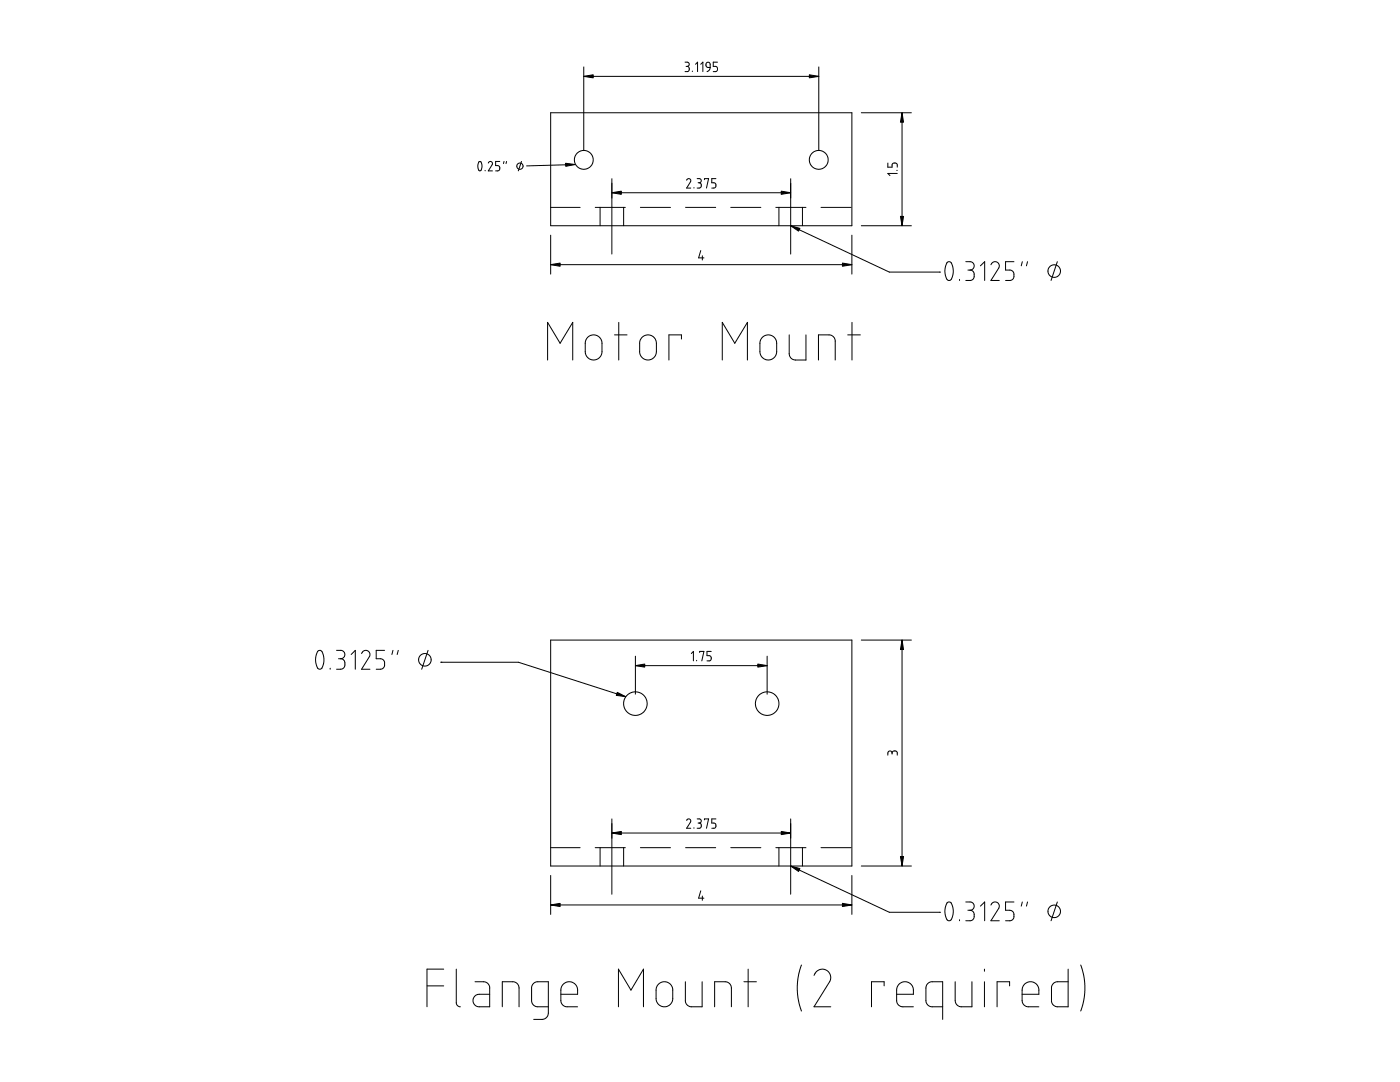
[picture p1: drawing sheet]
<svg xmlns="http://www.w3.org/2000/svg" width="279mm" height="216mm" viewBox="0 0 279 216" stroke-linecap="round" stroke-linejoin="round" font-family="sans-serif">
<g fill="none" stroke="#000" stroke-width=".2">
<path d="M116.5 13.4v16.6M116.5 15.2h46.9M136.7 12.4h.6l.2 .2v.5l-.4 .2M136.9 13.3h.2M137.1 13.3l.4 .2v.6l-.2 .2h-.6M138.2 14.2v.1M138.8 12.8l.4-.4v1.9M139.8 12.8l.5-.4v1.9M141 12.6l.3-.2 .3 .2 .1 .9-.7-.2-.1-.2zM141.7 13.5l-.1 .4-.5 .4M143.2 12.4h-.9v.9h.6l.3 .3v.4l-.2 .2-.7 .1M163.4 13.4v16.6"/>
<path d="M95.6 32.3a.55 .55 0 0 1 .6 .7l-.1 .8a.35 .35 0 0 1-.4 .3 .35 .35 0 0 1-.3-.5v-.6zM96.8 34v.1M97.5 32.5a.43 .43 0 0 1 .3-.3 .43 .43 0 0 1 .5 .3v.3l-.8 1.3h.8M99.7 32.2h-.8v.8l.6 .1 .2 .3-.1 .6-.7 .1M100.6 32.2l-.1 .4M101.1 32.2l-.1 .4M104.1 32.2l-.7 1.9M109.9 22.5h60.1v22.5h-60.1zM114.8 32.8l-9.7 .3M122.1 35.7v15M122.1 38.5h35.7M137 36l.4-.4 .4 .3v.3l-.8 1.3h.9"/>
<path d="M138.5 37.4v.1M139.1 35.6l.6 .1 .2 .2v.4l-.4 .2M139.3 36.5h.2M139.5 36.5l.4 .2v.6l-.2 .2h-.6M140.6 35.9v-.3h.8l-.4 1.9M142.9 35.6h-.9v.9h.6l.3 .3-.2 .6-.7 .1M157.8 35.7v15M171.9 22.5h10M177.2 32.5v.9h.8v-.6l.4-.3 .6 .2 .1 .7M179 34h.1M179.1 34.6h-1.9l.4 .4M180 22.5v22.5"/>
<path d="M109.9 46.9v7.8M109.9 52.8h60.1M109.9 41.4h5.9M118.8 41.4h6M119.8 41.4v3.6M124.5 41.4v3.6M127.8 41.4h6M136.8 41.4h6M139.8 50l-.4 1.5h1.1M140.2 51v.9M145.8 41.4h6M154.8 41.4h6"/>
<path d="M155.4 41.4v3.6M157.8 45l19.7 9.3h10M160.1 41.4v3.6M163.9 41.4h6M170 46.9v7.8M171.9 45h10M187.5 54.3h.1M189 52.4l.3-.2 .5 .2 .4 1.2-.1 1.5-.3 .7-.3 .2-.5-.2-.4-1.1v-1.2zM191.5 55.8v.2M192.7 52.2h1.1l.6 .5v.5l-.2 .4-.6 .3M193.2 53.9h.4M193.6 53.9l.5 .2 .3 .3v1l-.5 .5-1.2 .1"/>
<path d="M195.7 53l.8-.8v3.8M197.8 52.8l.4-.5 .5-.1 .5 .3 .2 .4-.1 .6-1.5 2.5h1.6M202.4 52.2h-1.7v1.7h1.1l.4 .3 .2 .4-.1 .8-.3 .4-.3 .2h-1M204 52.2l-.2 .8M205.1 52.2l-.2 .8M211 52.2l-1.2 3.8M109.3 71.8v-7.5l2.5 4.2 2.5-4.2v7.5M117.2 67.4l.7-.5 .7-.1 .9 .3 .5 .7 .1 .6v2.1l-.3 .6-.6 .6-.6 .1h-.6l-.6-.4-.5-.6-.1-.5v-2zM122.6 66.8h2.5M123.5 64.3v7.5M128 67.4l.7-.4 .8-.2 .8 .4 .5 .6 .2 .6v2l-.3 .7-.6 .6-.7 .1-.7-.1-.5-.3-.4-.6-.1-2.5zM136 67.6v-.8h-2.5v5"/>
<path d="M144.1 71.8v-7.5l2.5 4.2 2.6-4.2v7.5M152.1 67.4l.7-.5 .7-.1 .8 .3 .6 .7 .1 .6v2.1l-.3 .6-.6 .6-.7 .1h-.5l-.8-.4-.3-.6-.1-.5v-2zM157.5 66.8v4l.4 .7 .8 .3h2.1v-5M163.3 71.8v-5h2.4l.8 .6 .2 .5v3.9M169.2 66.8h2.5M170 64.3v7.5M63.4 130l.5-.2 .3 .2 .4 1.3-.2 1.6-.2 .4-.4 .2-.4-.2-.4-1.3v-1zM65.9 133.3v.2M67.2 129.8h1.1l.4 .4v.8l-.2 .3-.5 .1M67.6 131.4h.4M68 131.4l.3 .1 .4 .3 .1 1.1-.6 .6h-1M70.1 130.6l.8-.8v3.7"/>
<path d="M72.2 130.4l.2-.4 .5-.2h.4l.4 .3 .1 .8-1.6 2.6h1.6M76.8 129.8h-1.7v1.6l1.1 .1 .6 .6v.8l-.3 .4-.4 .2h-1M78.4 129.8l-.2 .8M79.5 129.8l-.2 .8M85.4 129.8l-1.2 3.7M88 132.1h.1M88 132.1h15.5l21.4 6.9M109.9 127.7h60.1v45.1h-60.1zM126.8 132.8h26.3M126.8 130.9v7.6M138 130.4l.4-.4v1.9M139 131.8v.1"/>
<path d="M139.6 130.2v-.2h.9l-.4 1.9M141.9 130h-.8v.8h.5l.3 .4-.2 .6-.6 .1M153.1 130.9v7.6M171.9 127.7h10M180 127.7v45.1M178 150.3l-.2-.4h-.4l-.2 .2v.6M178 150.3l.2-.4h.6l.2 .2 .1 .6M178 150.3v.2M109.9 174.7v7.8M109.9 169.1h5.9M118.8 169.1h6M119.8 169.1v3.7"/>
<path d="M122.1 163.4v15M122.1 166.2h35.7M124.5 169.1v3.7M127.8 169.1h6M136.8 169.1h6M137 163.7l.4-.3 .4 .2v.4l-.8 1.3h.9M138.5 165.2v.1M139.1 163.4h.6l.2 .3-.1 .4-.3 .1M139.3 164.2h.2M139.5 164.2l.4 .2v.6l-.2 .2-.6 .1M139.8 177.8l-.4 1.4h1.1M140.2 178.8v.8"/>
<path d="M140.6 163.6v-.2h.8l-.4 1.9M142.9 163.4h-.9v.8l.6 .1 .3 .3-.2 .6-.7 .1M145.8 169.1h6M154.8 169.1h6M155.4 169.1v3.7M157.8 163.4v15M157.8 172.8l19.7 9.2h10M160.1 169.1v3.7M163.9 169.1h6M170 174.7v7.8M171.9 172.8h10M192.7 180h1.1l.6 .5v.4l-.1 .4-.7 .3"/>
<path d="M202.4 180h-1.7v1.6l1.2 .1 .5 .7v.6l-.4 .6-.3 .1h-1M204 180l-.2 .8M205.1 180l-.2 .8M211 180l-1.2 3.7M85.2 196.7h3.4M88.6 193.4h-3.4v7.5M91.1 193.4v6.8l.1 .4 .7 .3M94.8 195.9l2.1 .1 .6 .4 .2 .5v4h-2.3l-.6-.3-.4-.8 .1-.6 .3-.5 .7-.3h2.2M109.9 180.6h60.1M111.9 198.4h3.4l-.1-1.4-.5-.7-.6-.3-.7-.1-.6 .2-.6 .5-.3 .8v2.4l.3 .7 .6 .3 2.5 .1M131.4 196.4l.7-.4 .8-.1 .7 .3 .6 .7 .1 2.6-.4 .8-.7 .5-.4 .1-.8-.1-.6-.4-.4-.5-.1-2.5zM136.8 195.9v4l.4 .7 .6 .3h2.3v-5"/>
<path d="M148.5 195.9h2.5M149.3 193.4v7.5M159.9 192.6l-.5 1.7-.3 2.3 .1 2.4 .7 2.7M162.5 194.6l.6-.9 .5-.2 .6-.1 .7 .2 .5 .4 .4 1-.1 .7-3.2 5.2h3.3M176.4 196.7v-.8h-2.5v5M178.9 198.4h3.4l-.1-1.4-.5-.7-.7-.4h-.6l-.6 .2-.5 .4-.4 .9v2.4l.3 .7 .6 .3 2.5 .1M187.5 182h.1M189 180.2l.3-.2 .5 .1 .4 1.3-.1 1.5-.3 .7-.3 .1-.5-.1-.4-1.2v-1.2zM190.6 195.9v4l.4 .6 .7 .4h2.3v-5M191.5 183.5v.2M193.2 181.6h.4M193.6 181.6l.4 .2 .4 .3v1.1l-.5 .5h-1.2"/>
<path d="M195.7 180.8l.8-.8v3.7M196.5 193.4v.4M196.5 195.9v5M197.8 180.6l.4-.5 .6-.1 .4 .2 .2 .5-.1 .5-1.5 2.5h1.6M201.5 196.7v-.8h-2.5v5M204 198.4h3.3v-1.3l-.6-.9-.5-.2-.8-.1-.8 .4-.3 .3-.3 .9v2.4l.2 .5 .6 .4 2.5 .1M213.2 193.4v7.5l-2.6-.1-.5-.4-.3-.5 .1-3.2 .4-.6 .6-.2h2.3M215.7 192.6l.6 2 .2 2-.1 2.3-.7 2.8M100.2 200.9v-5h2.3l.8 .5 .3 .7v3.8M109.4 200.9h-2.3l-.6-.3-.2-.3-.2-.5v-2.8l.2-.6 .4-.4 .4-.1h2.3v6.3l-.2 .7-.6 .4-2.1 .1M123.4 200.9v-7.5l2.5 4.2 2.5-4.2v7.5M142.6 200.9v-5h2.3l.8 .5 .3 .7v3.8"/>
<path d="M188.1 200.9h-2.3l-.5-.3-.4-.4-.1-3.2 .2-.6 .5-.4 .3-.1h2.3v7.5"/>
<circle cx="103.8" cy="33.2" r=".63"/>
<circle cx="116.5" cy="31.9" r="1.88"/>
<circle cx="163.4" cy="31.9" r="1.88"/>
<circle cx="210.4" cy="54.1" r="1.25"/>
<circle cx="84.8" cy="131.7" r="1.25"/>
<circle cx="126.8" cy="140.4" r="2.35"/>
<circle cx="153.1" cy="140.4" r="2.35"/>
<circle cx="210.4" cy="181.9" r="1.25"/>
</g>
<g fill="#000" stroke="#000" stroke-width=".2">
<path d="M116.5 15.2l1.9-.3v.6zM161.5 14.9l1.9 .3-1.9 .3zM112.9 32.6l1.9 .2-1.9 .4zM122.1 38.5l1.9-.4v.7zM155.9 38.1l1.9 .4-1.9 .3zM180 22.5l.3 1.9h-.6zM109.9 52.8l1.9-.3v.6zM157.8 45l1.8 .6-.2 .5zM168.1 52.5l1.9 .3-1.9 .3zM179.7 43.2h.6l-.3 1.8zM123.2 138.2l1.7 .8-1.9-.3zM126.8 132.8l1.9-.3v.6z"/>
<path d="M151.2 132.5l1.9 .3-1.9 .3zM180 127.7l.3 1.9h-.6zM122.1 166.2l1.9-.3v.6zM155.9 165.9l1.9 .3-1.9 .3zM157.8 172.8l1.8 .5-.2 .6zM179.7 170.9h.6l-.3 1.9zM109.9 180.6l1.9-.3v.6zM168.1 180.3l1.9 .3-1.9 .3z"/>
</g>
</svg>
